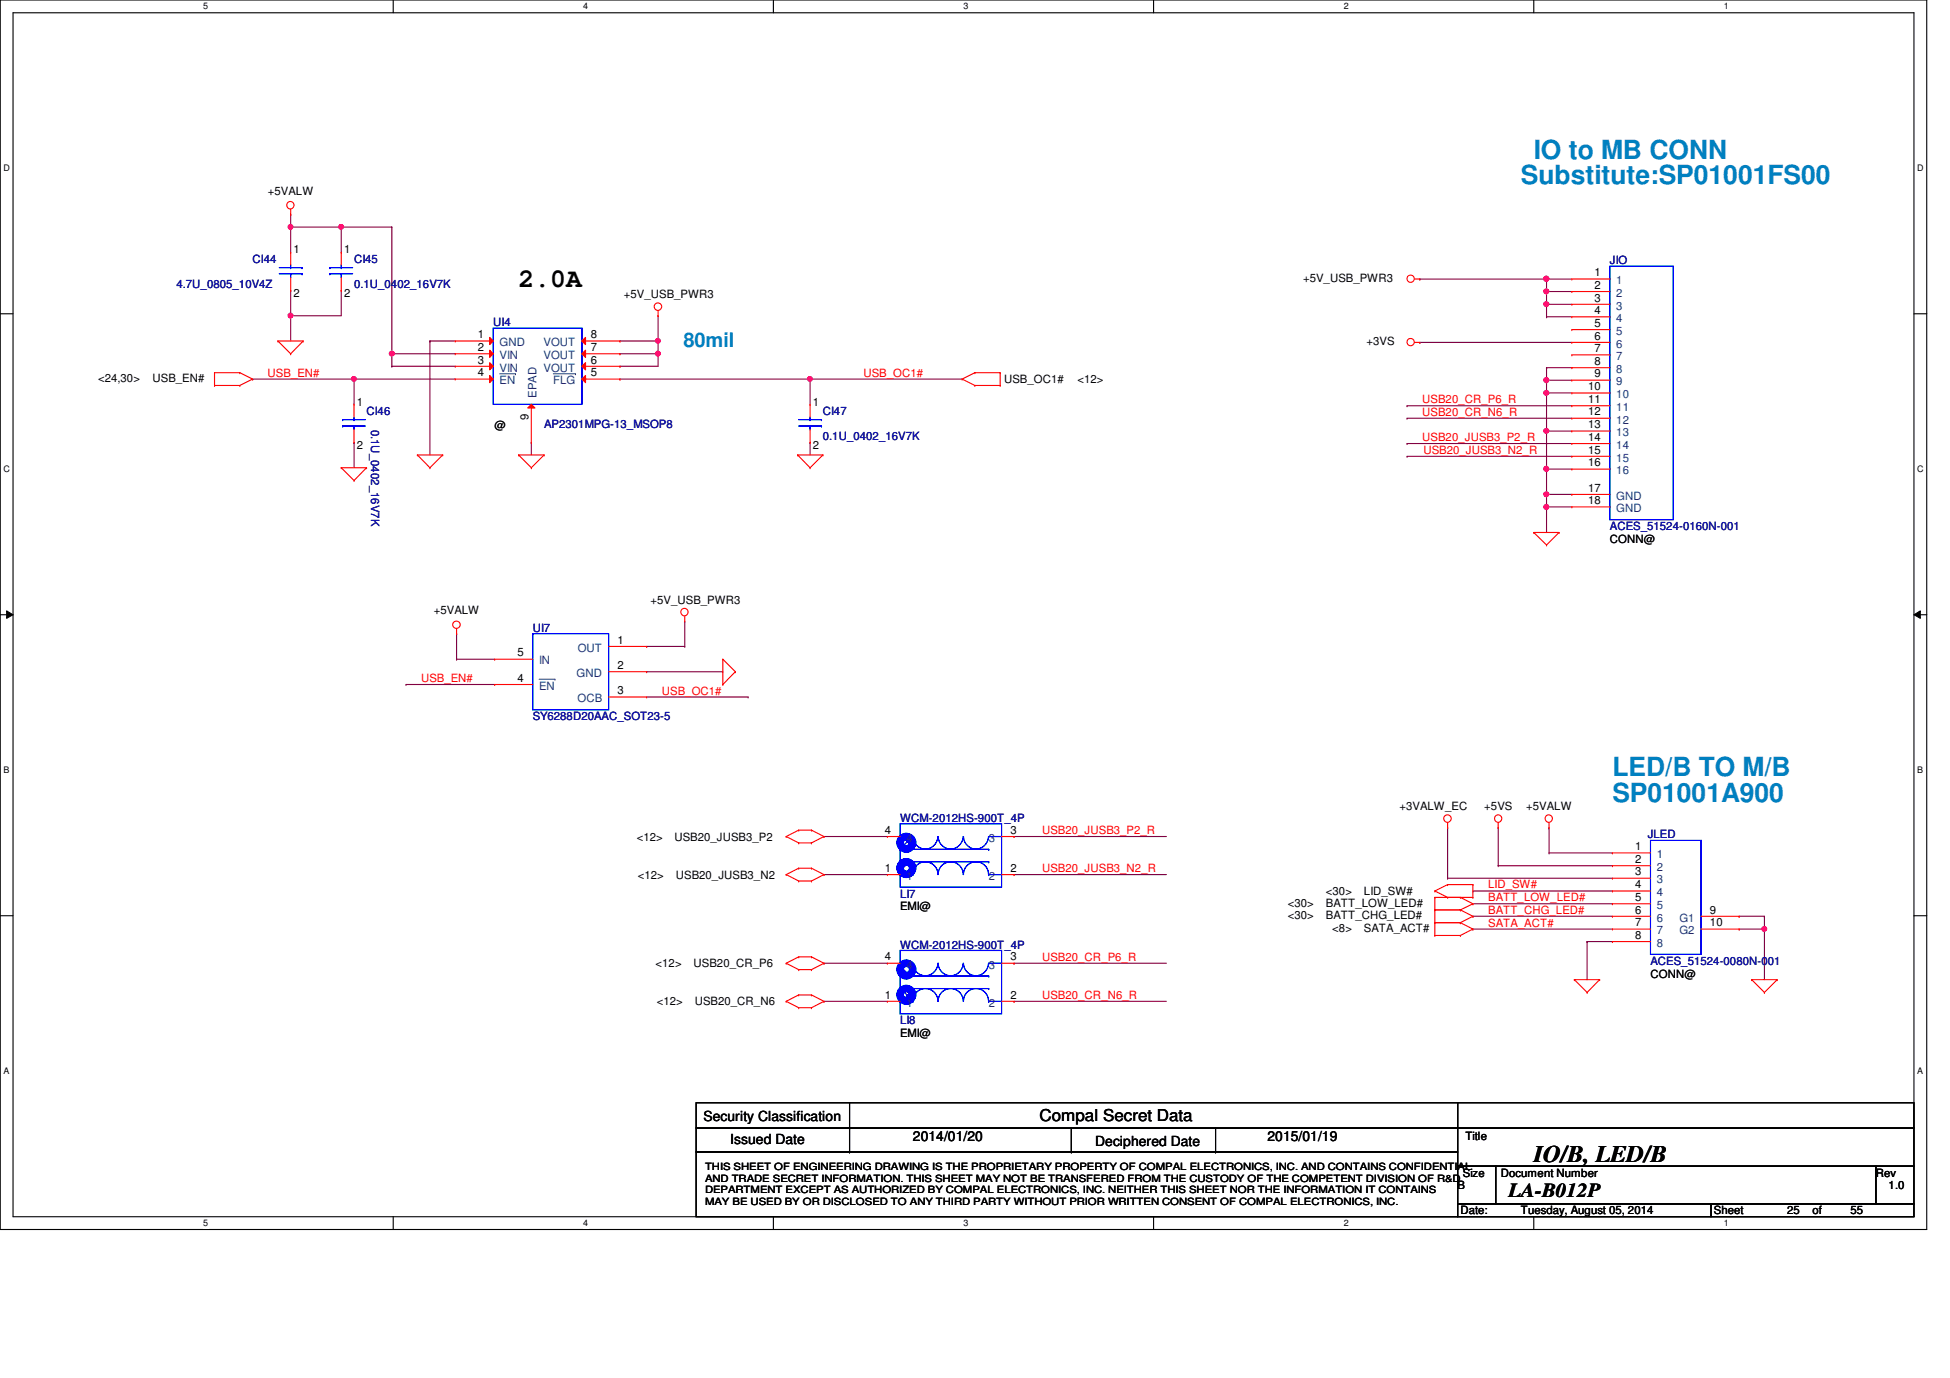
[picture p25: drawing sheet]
<svg xmlns="http://www.w3.org/2000/svg" width="297mm" height="210mm" viewBox="0 0 297 210" stroke-linecap="round" stroke-linejoin="round" font-family="sans-serif">
<defs><g id="words">
<g font-size="4" fill="#0080c0">
<text x="231.7" y="28.1">Substitute:SP01001FS00</text>
<text x="233.6" y="24.2">IO to MB CONN</text>
<text x="245.6" y="118.2">LED/B TO M/B</text>
<text x="245.6" y="122.1">SP01001A900</text>
</g>
<text font-size="4" x="79" y="43.7">2.0A</text>
<text font-size="3.6" x="233.6" y="177">IO/B, LED/B</text>
<text font-size="3" fill="#0080c0" x="104.1" y="52.8">80mil</text>
<text font-size="3" x="229.8" y="182.3">LA-B012P</text>
<text font-size="2.5" x="158.4" y="170.8">Compal Secret Data</text>
<g font-size="2.1">
<text x="107.2" y="170.7">Security Classification</text>
<text x="139.1" y="173.8">2014/01/20</text>
<text x="193.1" y="173.8">2015/01/19</text>
<text x="111.2" y="174.3">Issued Date</text>
<text x="166.8" y="174.5">Deciphered Date</text>
</g>
<g font-size="1.7">
<text x="40.8" y="29.6">+5VALW</text>
<text x="44.7" y="38.6">1</text>
<text x="52.4" y="38.6">1</text>
<text x="44.7" y="45.3">2</text>
<text x="52.4" y="45.3">2</text>
<text x="95" y="45.5">+5V_USB_PWR3</text>
<text x="198.5" y="42.9">+5V_USB_PWR3</text>
<text x="242.9" y="42.1">1</text>
<text x="242.9" y="44">2</text>
<text x="242.9" y="45.9">3</text>
<text x="242.9" y="47.8">4</text>
<text x="72.8" y="51.5">1</text>
<text x="72.8" y="53.5">2</text>
<text x="90" y="53.5">7</text>
<text x="90" y="51.5">8</text>
<text x="208.1" y="52.6">+3VS</text>
<text x="242.9" y="49.8">5</text>
<text x="242.9" y="51.7">6</text>
<text x="242.9" y="53.6">7</text>
<text x="14.9" y="58.2">&lt;24,30&gt;</text>
<text x="23.2" y="58.2">USB_EN#</text>
<text x="72.8" y="55.4">3</text>
<text x="72.8" y="57.3">4</text>
<text x="90" y="57.3">5</text>
<text x="90" y="55.4">6</text>
<text x="152.9" y="58.4">USB_OC1#</text>
<text x="164.1" y="58.4">&lt;12&gt;</text>
<text x="241.9" y="59.4">10</text>
<text x="242.9" y="55.6">8</text>
<text x="242.9" y="57.5">9</text>
<text x="54.4" y="61.8">1</text>
<text x="75.4" y="65.3">@</text>
<text x="80.5" y="63.9" transform="rotate(-90 80.5 63.9)">9</text>
<text x="123.8" y="61.8">1</text>
<text x="241.9" y="61.4">11</text>
<text x="241.9" y="63.3">12</text>
<text x="241.9" y="65.2">13</text>
<text x="54.4" y="68.4">2</text>
<text x="123.8" y="68.4">2</text>
<text x="241.9" y="67.1">14</text>
<text x="241.9" y="69.1">15</text>
<text x="241.9" y="71">16</text>
<text x="241.9" y="74.9">17</text>
<text x="241.9" y="76.8">18</text>
<text x="245.2" y="82.7">CONN@</text>
<text x="66.1" y="93.5">+5VALW</text>
<text x="99.1" y="91.9">+5V_USB_PWR3</text>
<text x="78.8" y="100">5</text>
<text x="94.1" y="98">1</text>
<text x="94.1" y="101.9">2</text>
<text x="78.8" y="103.8">4</text>
<text x="94.1" y="105.7">3</text>
<text x="213.2" y="123.4">+3VALW_EC</text>
<text x="226.1" y="123.4">+5VS</text>
<text x="232.5" y="123.4">+5VALW</text>
<text x="97" y="128.1">&lt;12&gt;</text>
<text x="102.7" y="128.1">USB20_JUSB3_P2</text>
<text x="134.8" y="127">4</text>
<text x="153.9" y="127">3</text>
<text x="249.1" y="129.5">1</text>
<text x="249.1" y="131.4">2</text>
<text x="97.2" y="133.9">&lt;12&gt;</text>
<text x="103" y="133.9">USB20_JUSB3_N2</text>
<text x="134.8" y="132.8">1</text>
<text x="153.9" y="132.8">2</text>
<text x="202" y="136.4">&lt;30&gt;</text>
<text x="207.8" y="136.4">LID_SW#</text>
<text x="249.1" y="133.3">3</text>
<text x="249.1" y="135.3">4</text>
<text x="249.1" y="137.2">5</text>
<text x="137.1" y="138.7">EMI@</text>
<text x="196.2" y="140">&lt;30&gt;</text>
<text x="196.2" y="138.1">&lt;30&gt;</text>
<text x="202" y="140">BATT_CHG_LED#</text>
<text x="202" y="138.1">BATT_LOW_LED#</text>
<text x="202.9" y="142">&lt;8&gt;</text>
<text x="207.8" y="142">SATA_ACT#</text>
<text x="249.1" y="139.1">6</text>
<text x="249.1" y="141.1">7</text>
<text x="249.1" y="143">8</text>
<text x="260.5" y="139.1">9</text>
<text x="260.5" y="141.1">10</text>
<text x="99.9" y="147.4">&lt;12&gt;</text>
<text x="105.7" y="147.4">USB20_CR_P6</text>
<text x="134.8" y="146.3">4</text>
<text x="153.9" y="146.3">3</text>
<text x="251.4" y="148.9">CONN@</text>
<text x="100" y="153.2">&lt;12&gt;</text>
<text x="105.8" y="153.2">USB20_CR_N6</text>
<text x="134.8" y="152.1">1</text>
<text x="153.9" y="152.1">2</text>
<text x="137.1" y="158">EMI@</text>
<text x="223.2" y="173.6">Title</text>
<text x="222.8" y="179.2">Size</text>
<text x="228.6" y="179.2">Document Number</text>
<text x="285.7" y="179.2">Rev</text>
<text x="222" y="181.1">B</text>
<text x="222.5" y="185">Date:</text>
<text x="231.7" y="185">Tuesday, August 05, 2014</text>
<text x="261.1" y="185">Sheet</text>
<text x="272.2" y="185">25</text>
<text x="276.1" y="185">of</text>
<text x="281.9" y="185">55</text>
<text x="287.7" y="181.1">1.0</text>
</g>
<g font-size="1.7" fill="#000080">
<text x="38.5" y="40">CI44</text>
<text x="53.9" y="40">CI45</text>
<text x="245.2" y="40.2">JIO</text>
<text x="26.9" y="43.9">4.7U_0805_10V4Z</text>
<text x="53.9" y="43.9">0.1U_0402_16V7K</text>
<text x="75.1" y="49.7">UI4</text>
<text x="55.8" y="63.2">CI46</text>
<text x="56.6" y="65.4" transform="rotate(90 56.6 65.4)">0.1U_0402_16V7K</text>
<text x="82.9" y="65.2">AP2301MPG-13_MSOP8</text>
<text x="125.3" y="63.2">CI47</text>
<text x="125.3" y="67.1">0.1U_0402_16V7K</text>
<text x="245.2" y="80.8">ACES_51524-0160N-001</text>
<text x="81.1" y="96.2">UI7</text>
<text x="81.1" y="109.7">SY6288D20AAC_SOT23-5</text>
<text x="137.1" y="125.2">WCM-2012HS-900T_4P</text>
<text x="251" y="127.7">JLED</text>
<text x="137.1" y="136.7">LI7</text>
<text x="137.1" y="144.5">WCM-2012HS-900T_4P</text>
<text x="251.4" y="147">ACES_51524-0080N-001</text>
<text x="137.1" y="156">LI8</text>
</g>
<g font-size="1.7" fill="#004080">
<text x="246.2" y="43.3">1</text>
<text x="246.2" y="45.2">2</text>
<text x="246.2" y="47.2">3</text>
<text x="76.1" y="52.7">GND</text>
<text x="82.8" y="52.7">VOUT</text>
<text x="246.2" y="49.1">4</text>
<text x="246.2" y="51">5</text>
<text x="246.2" y="53">6</text>
<text x="76.1" y="56.6">VIN</text>
<text x="76.1" y="58.5">EN</text>
<text x="76.1" y="54.7">VIN</text>
<text x="82.8" y="56.6">VOUT</text>
<text x="82.8" y="54.7">VOUT</text>
<text x="84.3" y="58.5">FLG</text>
<text x="246.2" y="54.9">7</text>
<text x="246.2" y="56.8">8</text>
<text x="246.2" y="58.7">9</text>
<text x="81.7" y="60.6" transform="rotate(-90 81.7 60.6)">EPAD</text>
<text x="246.2" y="60.7">10</text>
<text x="246.2" y="62.6">11</text>
<text x="246.2" y="64.5">12</text>
<text x="246.2" y="66.5">13</text>
<text x="246.2" y="68.4">14</text>
<text x="246.2" y="70.3">15</text>
<text x="246.2" y="72.3">16</text>
<text x="246.2" y="76.1">GND</text>
<text x="246.2" y="78">GND</text>
<text x="82.1" y="101.2">IN</text>
<text x="88" y="99.3">OUT</text>
<text x="82.1" y="105.1">EN</text>
<text x="87.8" y="103.1">GND</text>
<text x="88" y="107">OCB</text>
<text x="138.1" y="128.2">4</text>
<text x="150.6" y="128.2">3</text>
<text x="252.4" y="130.7">1</text>
<text x="138.1" y="134">1</text>
<text x="150.6" y="134">2</text>
<text x="252.4" y="132.7">2</text>
<text x="252.4" y="134.6">3</text>
<text x="252.4" y="136.5">4</text>
<text x="252.4" y="138.5">5</text>
<text x="252.4" y="140.4">6</text>
<text x="252.4" y="142.3">7</text>
<text x="255.8" y="140.4">G1</text>
<text x="255.8" y="142.3">G2</text>
<text x="138.1" y="147.5">4</text>
<text x="150.6" y="147.5">3</text>
<text x="252.4" y="144.2">8</text>
<text x="138.1" y="153.3">1</text>
<text x="150.6" y="153.3">2</text>
</g>
<g font-size="1.7" fill="#f00">
<text x="40.8" y="57.4">USB_EN#</text>
<text x="131.5" y="57.4">USB_OC1#</text>
<text x="216.7" y="61.4">USB20_CR_P6_R</text>
<text x="216.7" y="63.3">USB20_CR_N6_R</text>
<text x="216.7" y="67.2">USB20_JUSB3_P2_R</text>
<text x="216.8" y="69.1">USB20_JUSB3_N2_R</text>
<text x="64.1" y="103.9">USB_EN#</text>
<text x="100.8" y="105.8">USB_OC1#</text>
<text x="158.7" y="127">USB20_JUSB3_P2_R</text>
<text x="158.7" y="132.8">USB20_JUSB3_N2_R</text>
<text x="226.7" y="137.3">BATT_LOW_LED#</text>
<text x="226.7" y="135.3">LID_SW#</text>
<text x="226.7" y="141.1">SATA_ACT#</text>
<text x="226.7" y="139.2">BATT_CHG_LED#</text>
<text x="158.7" y="146.3">USB20_CR_P6_R</text>
<text x="158.7" y="152.1">USB20_CR_N6_R</text>
</g>
<g font-size="1.5">
<text x="107.4" y="178.2">THIS SHEET OF ENGINEERING DRAWING IS THE PROPRIETARY PROPERTY OF COMPAL ELECTRONICS, INC. AND CONTAINS CONFIDENTIAL</text>
<text x="107.4" y="180">AND TRADE SECRET INFORMATION. THIS SHEET MAY NOT BE TRANSFERED FROM THE CUSTODY OF THE COMPETENT DIVISION OF R&amp;D</text>
<text x="107.4" y="181.8">DEPARTMENT EXCEPT AS AUTHORIZED BY COMPAL ELECTRONICS, INC. NEITHER THIS SHEET NOR THE INFORMATION IT CONTAINS</text>
<text x="107.4" y="183.6">MAY BE USED BY OR DISCLOSED TO ANY THIRD PARTY WITHOUT PRIOR WRITTEN CONSENT OF COMPAL ELECTRONICS, INC.</text>
</g>
<g font-size="1.4">
<text x="30.9" y="1.4">5</text>
<text x="88.9" y="1.4">4</text>
<text x="146.8" y="1.4">3</text>
<text x="204.7" y="1.4">2</text>
<text x="262.6" y="1.4">1</text>
<text x=".5" y="26.1">D</text>
<text x="292.1" y="26.1">D</text>
<text x=".5" y="71.9">C</text>
<text x="292.1" y="71.9">C</text>
<text x=".5" y="117.8">B</text>
<text x="292.1" y="117.8">B</text>
<text x=".5" y="163.6">A</text>
<text x="292.1" y="163.6">A</text>
<text x="30.9" y="186.8">5</text>
<text x="88.9" y="186.8">4</text>
<text x="146.8" y="186.8">3</text>
<text x="204.7" y="186.8">2</text>
<text x="262.6" y="186.8">1</text>
</g>
</g></defs>
<path d="M0 0h293.5v187.3h-293.5zM2 1.9h289.5v183.4h-289.5z" fill="none" stroke="#000" stroke-width=".17"/>
<g fill="#fff">
<path d="M30.9 .2h.8v1.5h-.8z"/>
<path d="M30.9 185.5h.8v1.6h-.8z"/>
</g>
<path d="M59.9 0v1.9M59.9 185.3v2" fill="none" stroke="#000" stroke-width=".17"/>
<g fill="#fff">
<path d="M88.9 .2h.7v1.5h-.7z"/>
<path d="M88.9 185.5h.7v1.6h-.7z"/>
</g>
<path d="M117.8 0v1.9M117.8 185.3v2" fill="none" stroke="#000" stroke-width=".17"/>
<g fill="#fff">
<path d="M146.8 .2h.7v1.5h-.7z"/>
<path d="M146.8 185.5h.7v1.6h-.7z"/>
</g>
<path d="M175.7 0v1.9M175.7 185.3v2" fill="none" stroke="#000" stroke-width=".17"/>
<g fill="#fff">
<path d="M204.7 .2h.7v1.5h-.7z"/>
<path d="M204.7 185.5h.7v1.6h-.7z"/>
</g>
<path d="M233.6 0v1.9M233.6 185.3v2" fill="none" stroke="#000" stroke-width=".17"/>
<g fill="#fff">
<path d="M262.6 .2h.8v1.5h-.8z"/>
<path d="M262.6 185.5h.8v1.6h-.8z"/>
<path d="M.5 24.8h1v1.6h-1z"/>
<path d="M292.1 24.8h.9v1.6h-.9z"/>
<path d="M.5 70.7h1v1.5h-1z"/>
<path d="M292.1 70.7h.9v1.5h-.9z"/>
</g>
<path d="M0 47.8h2M291.5 47.8h2" fill="none" stroke="#000" stroke-width=".17"/>
<g fill="#fff">
<path d="M.5 116.5h.9v1.6h-.9z"/>
<path d="M292.1 116.5h.8v1.6h-.8z"/>
</g>
<path d="M0 93.6h2M291.5 93.6h2" fill="none" stroke="#000" stroke-width=".17"/>
<path d="M1 93l1 .6-1 .6zM291.5 93.6l1-.6v1.2z" fill="#000"/>
<path d="M1 93l1 .6-1 .6zM291.5 93.6l1-.6v1.2z" fill="none" stroke="#000" stroke-width=".15"/>
<g fill="#fff">
<path d="M.5 162.4h.9v1.5h-.9z"/>
<path d="M292.1 162.4h.8v1.5h-.8z"/>
</g>
<path d="M0 139.5h2M291.5 139.5h2" fill="none" stroke="#000" stroke-width=".17"/>
<g fill="none" stroke="#800040" stroke-width=".17">
<path d="M53.9 57.7h.1M53.9 57.7h15.4M94.4 57.7h.1M94.4 57.7h29M235.6 77.2h.1M235.6 77.2v3.9M125.5 127.4h.1M125.5 133.2h.1M125.5 127.4h9.7M125.5 133.2h9.7M154.5 127.4h.1M154.5 133.2h.1"/>
<path d="M154.5 127.4h23.2M154.5 133.2h23.2M125.5 146.7h.1M125.5 152.5h.1M125.5 146.7h9.7M125.5 152.5h9.7M154.5 146.7h.1M154.5 152.5h.1M154.5 146.7h23.2M154.5 152.5h23.2"/>
</g>
<circle cx="53.9" cy="57.7" r=".37" fill="#f0f"/>
<circle cx="53.9" cy="57.7" r=".37" fill="none" stroke="#f0f" stroke-width=".17"/>
<path d="M44.3 34.6h.1M44.3 34.6v3.8M38.5 57.7h.1M38.5 57.7h15.4M53.9 57.7h.1M53.9 57.7v3.9M53.9 67.4h.1M53.9 67.4v3.8" fill="none" stroke="#800040" stroke-width=".17"/>
<circle cx="44.2" cy="34.6" r=".37" fill="#f0f"/>
<circle cx="44.2" cy="34.6" r=".37" fill="none" stroke="#f0f" stroke-width=".17"/>
<path d="M59.7 34.6h.1M59.7 34.6v19.3M44.3 48.1h.1M44.3 48.1v3.8M100.2 53.9h.1M100.2 53.9v1.9" fill="none" stroke="#800040" stroke-width=".17"/>
<circle cx="100.2" cy="53.9" r=".37" fill="#f0f"/>
<circle cx="100.2" cy="53.9" r=".37" fill="none" stroke="#f0f" stroke-width=".17"/>
<path d="M59.7 53.9h.1M59.7 53.9v1.9M94.4 53.9h.1M94.4 51.9h.1M94.4 55.8h.1M94.4 53.9h5.8M94.4 55.8h5.8M100.2 48.1h.1M100.2 48.1v3.8h-5.8M123.4 57.7h.1M123.4 57.7h23.2" fill="none" stroke="#800040" stroke-width=".17"/>
<circle cx="123.4" cy="57.7" r=".37" fill="#f0f"/>
<circle cx="123.4" cy="57.7" r=".37" fill="none" stroke="#f0f" stroke-width=".17"/>
<path d="M59.7 53.9h.1M59.7 53.9h9.6M123.4 57.7h.1M123.4 57.7v3.9M123.4 67.4h.1M123.4 67.4v1.9" fill="none" stroke="#800040" stroke-width=".17"/>
<circle cx="59.7" cy="53.9" r=".37" fill="#f0f"/>
<circle cx="59.7" cy="53.9" r=".37" fill="none" stroke="#f0f" stroke-width=".17"/>
<path d="M44.3 48.1h.1M52 44.2h.1M52 44.2v3.9h-7.7M59.7 55.8h.1M59.7 55.8h9.6M65.5 51.9h.1M65.5 51.9h3.8M65.5 51.9v17.4M80.9 67.4h.1M80.9 67.4v1.9" fill="none" stroke="#800040" stroke-width=".17"/>
<circle cx="44.2" cy="48.1" r=".37" fill="#f0f"/>
<circle cx="44.2" cy="48.1" r=".37" fill="none" stroke="#f0f" stroke-width=".17"/>
<path d="M44.3 34.6h.1M44.3 34.6h7.7M52 34.6h.1M52 34.6v3.8M44.3 44.2h.1M44.3 44.2v3.9" fill="none" stroke="#800040" stroke-width=".17"/>
<circle cx="52" cy="34.6" r=".37" fill="#f0f"/>
<circle cx="52" cy="34.6" r=".37" fill="none" stroke="#f0f" stroke-width=".17"/>
<path d="M44.3 32.6h.1M44.3 32.6v2M52 34.6h.1M52 34.6h7.7M100.2 51.9h.1M100.2 51.9v2" fill="none" stroke="#800040" stroke-width=".17"/>
<circle cx="100.2" cy="51.9" r=".37" fill="#f0f"/>
<circle cx="100.2" cy="51.9" r=".37" fill="none" stroke="#f0f" stroke-width=".17"/>
<path d="M235.6 44.4h.1M235.6 44.4v2" fill="none" stroke="#800040" stroke-width=".17"/>
<circle cx="235.5" cy="44.4" r=".37" fill="#f0f"/>
<circle cx="235.5" cy="44.4" r=".37" fill="none" stroke="#f0f" stroke-width=".17"/>
<path d="M235.6 42.5h.1M235.6 42.5v1.9" fill="none" stroke="#800040" stroke-width=".17"/>
<circle cx="235.5" cy="42.5" r=".38" fill="#f0f"/>
<circle cx="235.5" cy="42.5" r=".38" fill="none" stroke="#f0f" stroke-width=".17"/>
<path d="M216.3 52.2h.1M216.3 52.2h23.1M235.6 42.5h.1M235.6 42.5h3.8" fill="none" stroke="#800040" stroke-width=".17"/>
<circle cx="235.5" cy="42.5" r=".38" fill="#f0f"/>
<circle cx="235.5" cy="42.5" r=".38" fill="none" stroke="#f0f" stroke-width=".17"/>
<path d="M235.6 46.4h.1M235.6 46.4v1.9" fill="none" stroke="#800040" stroke-width=".17"/>
<circle cx="235.5" cy="46.3" r=".37" fill="#f0f"/>
<circle cx="235.5" cy="46.3" r=".37" fill="none" stroke="#f0f" stroke-width=".17"/>
<g fill="none" stroke="#800040" stroke-width=".17">
<path d="M216.3 42.5h.1M216.3 42.5h19.3M235.6 44.4h.1M235.6 46.4h.1M235.6 48.3h.1M235.6 56h.1M235.6 57.9h.1M235.6 59.9h.1M235.6 44.4h3.8M235.6 46.4h3.8M235.6 48.3h3.8M235.6 56h3.8"/>
<path d="M235.6 57.9h3.8M235.6 56v1.9M235.6 59.9h3.8"/>
</g>
<circle cx="235.5" cy="59.8" r=".37" fill="#f0f"/>
<circle cx="235.5" cy="59.8" r=".37" fill="none" stroke="#f0f" stroke-width=".17"/>
<path d="M235.6 57.9h.1M235.6 57.9v2" fill="none" stroke="#800040" stroke-width=".17"/>
<circle cx="235.5" cy="57.9" r=".38" fill="#f0f"/>
<circle cx="235.5" cy="57.9" r=".38" fill="none" stroke="#f0f" stroke-width=".17"/>
<path d="M235.6 65.7h.1M235.6 65.7h3.8" fill="none" stroke="#800040" stroke-width=".17"/>
<circle cx="235.5" cy="65.6" r=".37" fill="#f0f"/>
<circle cx="235.5" cy="65.6" r=".37" fill="none" stroke="#f0f" stroke-width=".17"/>
<path d="M235.6 59.9h.1M235.6 59.9v5.8M235.6 71.5h.1M235.6 71.5h3.8" fill="none" stroke="#800040" stroke-width=".17"/>
<circle cx="235.5" cy="71.4" r=".38" fill="#f0f"/>
<circle cx="235.5" cy="71.4" r=".38" fill="none" stroke="#f0f" stroke-width=".17"/>
<path d="M235.6 65.7h.1M235.6 75.3h.1M235.6 65.7v5.8M235.6 75.3h3.8" fill="none" stroke="#800040" stroke-width=".17"/>
<circle cx="235.5" cy="75.3" r=".37" fill="#f0f"/>
<circle cx="235.5" cy="75.3" r=".37" fill="none" stroke="#f0f" stroke-width=".17"/>
<path d="M235.6 71.5h.1M235.6 77.2h.1M235.6 71.5v3.8M235.6 77.2h3.8" fill="none" stroke="#800040" stroke-width=".17"/>
<circle cx="235.5" cy="77.2" r=".38" fill="#f0f"/>
<circle cx="235.5" cy="77.2" r=".38" fill="none" stroke="#f0f" stroke-width=".17"/>
<g fill="none" stroke="#800040" stroke-width=".17">
<path d="M214.3 61.8h.1M214.3 63.7h.1M214.3 69.5h.1M214.3 67.6h.1M214.3 61.8h25.1M214.3 63.7h25.1M214.3 69.5h25.1M214.3 67.6h25.1M235.6 75.3h.1M235.6 75.3v1.9M69.6 96.5h.1M69.6 96.5v3.9"/>
<path d="M98.5 98.5h.1M98.5 98.5h5.8M104.3 98.5h.1M104.3 94.6v3.9M61.8 104.3h.1M61.8 104.3h13.5M69.6 100.4h.1M69.6 100.4h5.7M98.5 106.2h15.5M98.5 102.3h11.6M110.1 102.3h.1M114 106.2h.1"/>
<path d="M224.4 139.6h.1M224.4 137.7h.1M224.4 139.6h21.2M224.4 137.7h21.2M228.2 126.1h.1M228.2 131.9h.1M228.2 126.1v5.8M228.2 131.9h17.4M236 126.1h.1M236 129.9h.1M236 126.1v3.8M236 129.9h9.6"/>
<path d="M264.9 139.6h.1M264.9 139.6h3.9M268.8 139.6h.1M268.8 139.6v9.6M224.4 141.5h.1M224.4 141.5h21.2M241.8 143.4h.1M241.8 143.4h3.8M241.8 143.4v5.8M268.8 141.5h.1"/>
</g>
<circle cx="268.7" cy="141.5" r=".37" fill="#f0f"/>
<circle cx="268.7" cy="141.5" r=".37" fill="none" stroke="#f0f" stroke-width=".17"/>
<path d="M220.5 126.1h.1M220.5 133.8h.1M220.5 126.1v7.7M220.5 133.8h25.1M224.4 135.7h.1M224.4 135.7h21.2M264.9 141.5h.1M264.9 141.5h3.9" fill="none" stroke="#800040" stroke-width=".17"/>
<g fill="none" stroke="#f00" stroke-width=".17">
<path d="M44.3 32.6h.1M44.3 31.9v.7M32.7 58.7h.1M32.7 56.8h.1M32.7 56.8h3.8M32.7 58.7h3.8M32.7 56.8v1.9M36.5 56.8h.1M36.5 58.7h.1M36.5 56.8l2 .9M38.5 57.7h.1M38.5 57.7l-2 1"/>
<path d="M42.3 51.9h.1M42.3 51.9h3.9M42.3 51.9l2 2M44.3 53.9h.1M46.2 51.9h.1M46.2 51.9l-1.9 2M100.2 48.1h.1M100.2 47.3v.8M146.6 57.7h.1M146.6 57.7l1.9 1M148.5 58.7h.1M148.5 56.8h.1"/>
<path d="M148.5 56.8h3.9M148.5 58.7h3.9M148.5 56.8l-1.9 .9M152.4 56.8h.1M152.4 58.7h.1M152.4 56.8v1.9M215.5 52.2h.8M215.5 42.5h.8M216.3 52.2h.1M216.3 42.5h.1M52 71.2h.1M52 71.2h3.8"/>
<path d="M52 71.2l1.9 2M53.9 73.2h.1M55.8 71.2h.1M55.8 71.2l-1.9 2M63.6 69.3h.1M63.6 69.3h3.8M63.6 69.3l1.9 1.9M65.5 71.2h.1M67.4 69.3h.1M67.4 69.3l-1.9 1.9M79 69.3h.1M79 69.3h3.9"/>
<path d="M79 69.3l1.9 1.9M80.9 71.2h.1M82.9 69.3h.1M82.9 69.3l-2 1.9M121.5 69.3h.1M121.5 69.3h3.8M121.5 69.3l1.9 1.9M123.4 71.2h.1M125.3 69.3h.1M125.3 69.3l-1.9 1.9M69.6 96.5h.1M69.6 95.8v.7"/>
<path d="M104.3 94.6h.1M104.3 93.9v.7M233.6 81.1h.1M233.6 81.1h3.9M233.6 81.1l2 1.9M235.6 83h.1M237.5 81.1h.1M237.5 81.1l-1.9 1.9M110.1 100.4h.1M110.1 104.3h.1M110.1 100.4v3.9M110.1 100.4l1.9 1.9"/>
<path d="M112 102.3h.1M112 102.3l-1.9 2M119.8 127.4h.1M119.8 133.2h.1M119.8 127.4l1.9 1M119.8 133.2l1.9 1M121.7 126.4h.1M121.7 128.4h.1M121.7 132.2h.1M121.7 134.2h.1M121.7 126.4l-1.9 1M121.7 126.4h1.9"/>
<path d="M121.7 128.4h1.9M121.7 132.2l-1.9 1M121.7 132.2h1.9M121.7 134.2h1.9M123.6 126.4h.1M123.6 128.4h.1M123.6 132.2h.1M123.6 134.2h.1M123.6 126.4l1.9 1M123.6 132.2l1.9 1M125.5 127.4h.1M125.5 133.2h.1"/>
<path d="M125.5 127.4l-1.9 1M125.5 133.2l-1.9 1M218.6 138.6h.1M218.6 136.7h.1M218.6 135.7h.1M218.6 138.6h3.9M218.6 136.7v5.8M218.6 136.7h5.8M218.6 135.7l1.9 1M220.5 136.7h.1M220.5 134.7h.1M220.5 126.1h.1"/>
<path d="M220.5 134.7h3.9M220.5 134.7l-1.9 1M220.5 125.3v.8M222.5 138.6h.1M222.5 136.7h.1M222.5 138.6l1.9 1M222.5 136.7l1.9 1M224.4 139.6h.1M224.4 137.7h.1M224.4 136.7h.1M224.4 134.7h.1M224.4 139.6l-1.9 .9"/>
<path d="M224.4 137.7l-1.9 .9M224.4 134.7v2M228.2 126.1h.1M228.2 125.3v.8M236 126.1h.1M236 125.3v.8M119.8 146.7h.1M119.8 152.5h.1M119.8 146.7l1.9 1M119.8 152.5l1.9 1M121.7 145.8h.1M121.7 147.7h.1"/>
<path d="M121.7 151.6h.1M121.7 153.5h.1M121.7 145.8l-1.9 .9M121.7 145.8h1.9M121.7 147.7h1.9M121.7 151.6l-1.9 .9M121.7 151.6h1.9M121.7 153.5h1.9M123.6 145.8h.1M123.6 147.7h.1M123.6 151.6h.1M123.6 153.5h.1"/>
<path d="M123.6 145.8l1.9 .9M123.6 151.6l1.9 .9M125.5 146.7h.1M125.5 152.5h.1M125.5 146.7l-1.9 1M125.5 152.5l-1.9 1M218.6 140.5h.1M218.6 142.5h.1M218.6 140.5h3.9M218.6 142.5h3.9M222.5 140.5h.1M222.5 142.5h.1"/>
<path d="M222.5 140.5l1.9 1M224.4 141.5h.1M224.4 141.5l-1.9 1M239.8 149.2h.1M239.8 149.2h3.9M239.8 149.2l2 2M241.8 151.2h.1M243.7 149.2h.1M243.7 149.2l-1.9 2M266.8 149.2h.1M266.8 149.2h3.9M266.8 149.2l2 2"/>
<path d="M268.8 151.2h.1M270.7 149.2h.1M270.7 149.2l-1.9 2"/>
<circle cx="44.2" cy="31.3" r=".56"/>
<circle cx="100.2" cy="46.7" r=".57"/>
<circle cx="214.9" cy="52.1" r=".56"/>
<circle cx="214.9" cy="42.5" r=".56"/>
<circle cx="69.5" cy="95.2" r=".56"/>
<circle cx="104.3" cy="93.2" r=".56"/>
<circle cx="220.5" cy="124.7" r=".57"/>
<circle cx="228.2" cy="124.7" r=".56"/>
<circle cx="235.9" cy="124.7" r=".56"/>
</g>
<g fill="none" stroke="#000" stroke-width=".17">
<path d="M106 168h116v3.8h-116zM106 171.8h116v3.7h-116zM106 175.5h116v9.8h-116zM129.4 171.8h.1M129.4 175.5h.1M129.4 168v7.5M163.2 175.5h.1M163.2 171.8v3.7M185.2 175.5h.1M185.2 171.8v3.7M222 168h69.5v3.8h-69.5zM222 171.8h69.5v5.8h-69.5z"/>
<path d="M222 177.6h5.8v5.8h-5.8zM227.8 177.6h57.9v5.8h-57.9zM285.7 177.6h5.8v5.8h-5.8zM222 183.4h38.6v1.9h-38.6zM260.6 183.4h30.9v1.9h-30.9z"/>
</g>
<g fill="none" stroke="#00f" stroke-width=".17">
<path d="M137.1 152.5h2M137.1 146.7h2M139.1 152.5h.1M139.1 152.5a1.91 1.91 0 0 1 1.9-1.9 1.91 1.91 0 0 1 1.9 1.9M139.1 146.7h.1M139.1 146.7a1.9 1.9 0 0 0 1.9 1.9 1.9 1.9 0 0 0 1.9-1.9M139.1 150.6h11.5M139.1 148.7h11.5M142.9 152.5a1.91 1.91 0 0 1 1.9-1.9 1.91 1.91 0 0 1 1.9 1.9M142.9 146.7a1.9 1.9 0 0 0 1.9 1.9 1.9 1.9 0 0 0 1.9-1.9M146.8 152.5a1.91 1.91 0 0 1 1.9-1.9 1.91 1.91 0 0 1 1.9 1.9M146.8 146.7a1.9 1.9 0 0 0 1.9 1.9 1.9 1.9 0 0 0 1.9-1.9"/>
<path d="M150.6 152.5h.1M150.6 146.7h.1M150.6 150.6h.1M150.6 148.7h.1M150.6 152.5h2M150.6 146.7h2"/>
</g>
<circle cx="138.1" cy="151.5" r=".95" fill="#fff"/>
<circle cx="138.1" cy="151.5" r=".95" fill="#00f"/>
<circle cx="138.1" cy="151.5" r=".95" fill="none" stroke="#00f" stroke-width="1.1"/>
<circle cx="138.1" cy="147.7" r=".95" fill="#fff"/>
<circle cx="138.1" cy="147.7" r=".95" fill="#00f"/>
<circle cx="138.1" cy="147.7" r=".95" fill="none" stroke="#00f" stroke-width="1.1"/>
<g fill="none" stroke="#00f" stroke-width=".17">
<path d="M137.1 144.8h15.5v9.6h-15.5zM137.1 152.5h2M137.1 146.7h2M139.1 152.5h.1M139.1 152.5a1.91 1.91 0 0 1 1.9-1.9 1.91 1.91 0 0 1 1.9 1.9M139.1 146.7h.1M139.1 146.7a1.9 1.9 0 0 0 1.9 1.9 1.9 1.9 0 0 0 1.9-1.9M139.1 150.6h11.5M139.1 148.7h11.5M142.9 152.5a1.91 1.91 0 0 1 1.9-1.9 1.91 1.91 0 0 1 1.9 1.9M142.9 146.7a1.9 1.9 0 0 0 1.9 1.9 1.9 1.9 0 0 0 1.9-1.9M146.8 152.5a1.91 1.91 0 0 1 1.9-1.9 1.91 1.91 0 0 1 1.9 1.9"/>
<path d="M146.8 146.7a1.9 1.9 0 0 0 1.9 1.9 1.9 1.9 0 0 0 1.9-1.9M150.6 152.5h.1M150.6 146.7h.1M150.6 150.6h.1M150.6 148.7h.1M150.6 152.5h2M150.6 146.7h2"/>
</g>
<circle cx="138.1" cy="151.5" r=".95" fill="#fff"/>
<circle cx="138.1" cy="151.5" r=".95" fill="#00f"/>
<circle cx="138.1" cy="151.5" r=".95" fill="none" stroke="#00f" stroke-width="1.1"/>
<circle cx="138.1" cy="147.7" r=".95" fill="#fff"/>
<circle cx="138.1" cy="147.7" r=".95" fill="#00f"/>
<circle cx="138.1" cy="147.7" r=".95" fill="none" stroke="#00f" stroke-width="1.1"/>
<g fill="none" stroke="#00f" stroke-width=".17">
<path d="M42.5 41.7h3.5M42.5 40.8h3.5M44.3 40.8h.1M44.3 41.7h.1M44.3 40.3v.5M44.3 41.7v.6M46 41.7h.1M46 40.8h.1M50.2 41.7h.1M50.2 40.8h.1M50.2 41.7h3.5M50.2 40.8h3.5"/>
<path d="M52 40.8h.1M52 41.7h.1M52 40.3v.5M52 41.7v.6M52.2 64.9h.1M52.2 63.9h.1M52.2 64.9h3.5M52.2 63.9h3.5M53.9 63.9h.1M53.9 64.9h.1M53.9 63.5v.4M53.9 64.9v.5"/>
<path d="M121.7 64.9h3.4M121.7 63.9h3.4M123.4 63.9h.1M123.4 64.9h.1M123.4 63.5v.4M123.4 64.9v.5M125.1 64.9h.1M125.1 63.9h.1M81.1 96.5h11.6v11.6h-11.6zM137.1 133.2h2M137.1 127.4h2M139.1 133.2h.1"/>
<path d="M139.1 133.2a1.91 1.91 0 0 1 1.9-1.9 1.91 1.91 0 0 1 1.9 1.9M139.1 127.4h.1M139.1 127.4a1.9 1.9 0 0 0 1.9 1.9 1.9 1.9 0 0 0 1.9-1.9M139.1 131.3h11.5M139.1 129.4h11.5M142.9 133.2a1.91 1.91 0 0 1 1.9-1.9 1.91 1.91 0 0 1 1.9 1.9M142.9 127.4a1.9 1.9 0 0 0 1.9 1.9 1.9 1.9 0 0 0 1.9-1.9M146.8 133.2a1.91 1.91 0 0 1 1.9-1.9 1.91 1.91 0 0 1 1.9 1.9M146.8 127.4a1.9 1.9 0 0 0 1.9 1.9 1.9 1.9 0 0 0 1.9-1.9M150.6 133.2h.1M150.6 127.4h.1M150.6 131.3h.1"/>
<path d="M150.6 129.4h.1M150.6 133.2h2M150.6 127.4h2M251.4 128h7.7v17.4h-7.7zM137.1 144.8h15.5v9.6h-15.5z"/>
</g>
<g fill="none" stroke="#f00" stroke-width=".17">
<path d="M44.3 38.4h.1M44.3 38.4v1.9M52 38.4h.1M52 38.4v1.9M44.3 44.2h.1M44.3 42.3v1.9M52 44.2h.1M52 42.3v1.9M53.9 61.6h.1M53.9 67.4h.1M53.9 61.6v1.9M53.9 65.4v2"/>
<path d="M123.4 61.6h.1M123.4 67.4h.1M123.4 61.6v1.9M123.4 65.4v2M92.7 98.5h5.8M98.5 98.5h.1M75.3 100.4h.1M75.3 104.3h.1M75.3 100.4h5.8M75.3 104.3h5.8M92.7 102.3h5.8M92.7 106.2h5.8"/>
<path d="M98.5 102.3h.1M98.5 106.2h.1M245.6 129.9h.1M245.6 131.9h.1M245.6 133.8h.1M245.6 135.7h.1M245.6 137.7h.1M245.6 139.6h.1M245.6 129.9h5.8M245.6 131.9h5.8M245.6 133.8h5.8M245.6 135.7h5.8"/>
<path d="M245.6 137.7h5.8M245.6 139.6h5.8M259.1 139.6h5.8M264.9 139.6h.1M135.2 152.5h.1M135.2 146.7h.1M135.2 152.5h1.9M135.2 146.7h1.9M152.6 152.5h1.9M152.6 146.7h1.9M154.5 152.5h.1M154.5 146.7h.1"/>
<path d="M245.6 141.5h.1M245.6 143.4h.1M245.6 141.5h5.8M245.6 143.4h5.8M259.1 141.5h5.8M264.9 141.5h.1"/>
</g>
<path d="M82.1 103.5h2.4M84.5 103.5h.1" fill="none" stroke="#004080" stroke-width=".15"/>
<circle cx="138.1" cy="132.2" r=".95" fill="#fff"/>
<circle cx="138.1" cy="132.2" r=".95" fill="#00f"/>
<circle cx="138.1" cy="132.2" r=".95" fill="none" stroke="#00f" stroke-width="1.1"/>
<circle cx="138.1" cy="128.4" r=".95" fill="#fff"/>
<circle cx="138.1" cy="128.4" r=".95" fill="#00f"/>
<circle cx="138.1" cy="128.4" r=".95" fill="none" stroke="#00f" stroke-width="1.1"/>
<g fill="none" stroke="#00f" stroke-width=".17">
<path d="M137.1 125.5h15.5v9.6h-15.5zM137.1 133.2h2M137.1 127.4h2M139.1 133.2h.1M139.1 133.2a1.91 1.91 0 0 1 1.9-1.9 1.91 1.91 0 0 1 1.9 1.9M139.1 127.4h.1M139.1 127.4a1.9 1.9 0 0 0 1.9 1.9 1.9 1.9 0 0 0 1.9-1.9M139.1 131.3h11.5M139.1 129.4h11.5M142.9 133.2a1.91 1.91 0 0 1 1.9-1.9 1.91 1.91 0 0 1 1.9 1.9M142.9 127.4a1.9 1.9 0 0 0 1.9 1.9 1.9 1.9 0 0 0 1.9-1.9M146.8 133.2a1.91 1.91 0 0 1 1.9-1.9 1.91 1.91 0 0 1 1.9 1.9"/>
<path d="M146.8 127.4a1.9 1.9 0 0 0 1.9 1.9 1.9 1.9 0 0 0 1.9-1.9M150.6 133.2h.1M150.6 127.4h.1M150.6 131.3h.1M150.6 129.4h.1M150.6 133.2h2M150.6 127.4h2"/>
</g>
<circle cx="138.1" cy="132.2" r=".95" fill="#fff"/>
<circle cx="138.1" cy="132.2" r=".95" fill="#00f"/>
<circle cx="138.1" cy="132.2" r=".95" fill="none" stroke="#00f" stroke-width="1.1"/>
<circle cx="138.1" cy="128.4" r=".95" fill="#fff"/>
<circle cx="138.1" cy="128.4" r=".95" fill="#00f"/>
<circle cx="138.1" cy="128.4" r=".95" fill="none" stroke="#00f" stroke-width="1.1"/>
<path d="M75.1 50h13.5v11.6h-13.5zM245.2 40.6h9.7v38.6h-9.7zM137.1 125.5h15.5v9.6h-15.5z" fill="none" stroke="#00f" stroke-width=".17"/>
<g fill="none" stroke="#f00" stroke-width=".17">
<path d="M239.4 42.5h.1M239.4 44.4h.1M239.4 46.4h.1M239.4 48.3h.1M239.4 50.2h.1M239.4 52.2h.1M239.4 54.1h.1M239.4 56h.1M239.4 57.9h.1M239.4 59.9h.1M239.4 42.5h5.8M239.4 44.4h5.8"/>
<path d="M239.4 46.4h5.8M239.4 48.3h5.8M239.4 50.2h5.8M239.4 52.2h5.8M239.4 54.1h5.8M239.4 56h5.8M239.4 57.9h5.8M239.4 59.9h5.8M239.4 61.8h.1M239.4 63.7h.1M239.4 65.7h.1M239.4 67.6h.1"/>
<path d="M239.4 69.5h.1M239.4 71.5h.1M239.4 75.3h.1M239.4 77.2h.1M239.4 61.8h5.8M239.4 63.7h5.8M239.4 65.7h5.8M239.4 67.6h5.8M239.4 69.5h5.8M239.4 71.5h5.8M239.4 75.3h5.8M239.4 77.2h5.8"/>
<path d="M135.2 133.2h.1M135.2 127.4h.1M135.2 133.2h1.9M135.2 127.4h1.9M152.6 133.2h1.9M152.6 127.4h1.9M154.5 133.2h.1M154.5 127.4h.1"/>
</g>
<path d="M88.6 57.7l.6-.5v1.1z" fill="#f00"/>
<path d="M88.6 57.7l.6-.5v1.1zM88.6 57.7h5.8M94.4 57.7h.1" fill="none" stroke="#f00" stroke-width=".17"/>
<path d="M84.3 56.9h3.4M87.7 56.9h.1" fill="none" stroke="#004080" stroke-width=".15"/>
<path d="M74.6 55.2l.5 .6-.5 .5z" fill="#f00"/>
<path d="M69.3 55.8h.1M69.3 55.8h5.8M74.6 55.2l.5 .6-.5 .5z" fill="none" stroke="#f00" stroke-width=".17"/>
<path d="M88.6 55.8l.6-.6v1.1z" fill="#f00"/>
<path d="M88.6 55.8l.6-.6v1.1zM88.6 55.8h5.8M94.4 55.8h.1" fill="none" stroke="#f00" stroke-width=".17"/>
<path d="M74.6 51.4l.5 .5-.5 .6z" fill="#f00"/>
<path d="M69.3 51.9h.1M69.3 51.9h5.8M74.6 51.4l.5 .5-.5 .6z" fill="none" stroke="#f00" stroke-width=".17"/>
<path d="M74.6 57.2l.5 .5-.5 .6z" fill="#f00"/>
<path d="M69.3 57.7h.1M69.3 57.7h5.8M74.6 57.2l.5 .5-.5 .6z" fill="none" stroke="#f00" stroke-width=".17"/>
<path d="M76.1 56.9h2.4M78.5 56.9h.1" fill="none" stroke="#004080" stroke-width=".15"/>
<path d="M88.6 53.9l.6-.6v1.1z" fill="#f00"/>
<path d="M88.6 53.9l.6-.6v1.1zM88.6 53.9h5.8M94.4 53.9h.1" fill="none" stroke="#f00" stroke-width=".17"/>
<path d="M74.6 53.3l.5 .6-.5 .5z" fill="#f00"/>
<path d="M69.3 53.9h.1M69.3 53.9h5.8M74.6 53.3l.5 .6-.5 .5z" fill="none" stroke="#f00" stroke-width=".17"/>
<path d="M88.6 51.9l.6-.5v1.1z" fill="#f00"/>
<path d="M88.6 51.9l.6-.5v1.1zM88.6 51.9h5.8M94.4 51.9h.1" fill="none" stroke="#f00" stroke-width=".17"/>
<path d="M80.4 62.1l.5-.5 .6 .5z" fill="#f00"/>
<path d="M80.4 62.1l.5-.5 .6 .5zM80.9 67.4h.1M80.9 61.6v5.8" fill="none" stroke="#f00" stroke-width=".17"/>
<circle cx="53.9" cy="57.7" r=".37" fill="#f0f"/>
<circle cx="53.9" cy="57.7" r=".37" fill="none" stroke="#f0f" stroke-width=".17"/>
<circle cx="44.2" cy="34.6" r=".37" fill="#f0f"/>
<circle cx="44.2" cy="34.6" r=".37" fill="none" stroke="#f0f" stroke-width=".17"/>
<circle cx="100.2" cy="53.9" r=".37" fill="#f0f"/>
<circle cx="100.2" cy="53.9" r=".37" fill="none" stroke="#f0f" stroke-width=".17"/>
<circle cx="123.4" cy="57.7" r=".37" fill="#f0f"/>
<circle cx="123.4" cy="57.7" r=".37" fill="none" stroke="#f0f" stroke-width=".17"/>
<circle cx="59.7" cy="53.9" r=".37" fill="#f0f"/>
<circle cx="59.7" cy="53.9" r=".37" fill="none" stroke="#f0f" stroke-width=".17"/>
<circle cx="44.2" cy="48.1" r=".37" fill="#f0f"/>
<circle cx="44.2" cy="48.1" r=".37" fill="none" stroke="#f0f" stroke-width=".17"/>
<circle cx="52" cy="34.6" r=".37" fill="#f0f"/>
<circle cx="52" cy="34.6" r=".37" fill="none" stroke="#f0f" stroke-width=".17"/>
<circle cx="100.2" cy="51.9" r=".37" fill="#f0f"/>
<circle cx="100.2" cy="51.9" r=".37" fill="none" stroke="#f0f" stroke-width=".17"/>
<circle cx="235.5" cy="44.4" r=".37" fill="#f0f"/>
<circle cx="235.5" cy="44.4" r=".37" fill="none" stroke="#f0f" stroke-width=".17"/>
<circle cx="235.5" cy="42.5" r=".38" fill="#f0f"/>
<circle cx="235.5" cy="42.5" r=".38" fill="none" stroke="#f0f" stroke-width=".17"/>
<circle cx="235.5" cy="42.5" r=".38" fill="#f0f"/>
<circle cx="235.5" cy="42.5" r=".38" fill="none" stroke="#f0f" stroke-width=".17"/>
<circle cx="235.5" cy="46.3" r=".37" fill="#f0f"/>
<circle cx="235.5" cy="46.3" r=".37" fill="none" stroke="#f0f" stroke-width=".17"/>
<circle cx="235.5" cy="59.8" r=".37" fill="#f0f"/>
<circle cx="235.5" cy="59.8" r=".37" fill="none" stroke="#f0f" stroke-width=".17"/>
<circle cx="235.5" cy="57.9" r=".38" fill="#f0f"/>
<circle cx="235.5" cy="57.9" r=".38" fill="none" stroke="#f0f" stroke-width=".17"/>
<circle cx="235.5" cy="65.6" r=".37" fill="#f0f"/>
<circle cx="235.5" cy="65.6" r=".37" fill="none" stroke="#f0f" stroke-width=".17"/>
<circle cx="235.5" cy="71.4" r=".38" fill="#f0f"/>
<circle cx="235.5" cy="71.4" r=".38" fill="none" stroke="#f0f" stroke-width=".17"/>
<circle cx="235.5" cy="75.3" r=".37" fill="#f0f"/>
<circle cx="235.5" cy="75.3" r=".37" fill="none" stroke="#f0f" stroke-width=".17"/>
<circle cx="235.5" cy="77.2" r=".38" fill="#f0f"/>
<circle cx="235.5" cy="77.2" r=".38" fill="none" stroke="#f0f" stroke-width=".17"/>
<circle cx="268.7" cy="141.5" r=".37" fill="#f0f"/>
<circle cx="268.7" cy="141.5" r=".37" fill="none" stroke="#f0f" stroke-width=".17"/>
<use href="#words"/>
</svg>
